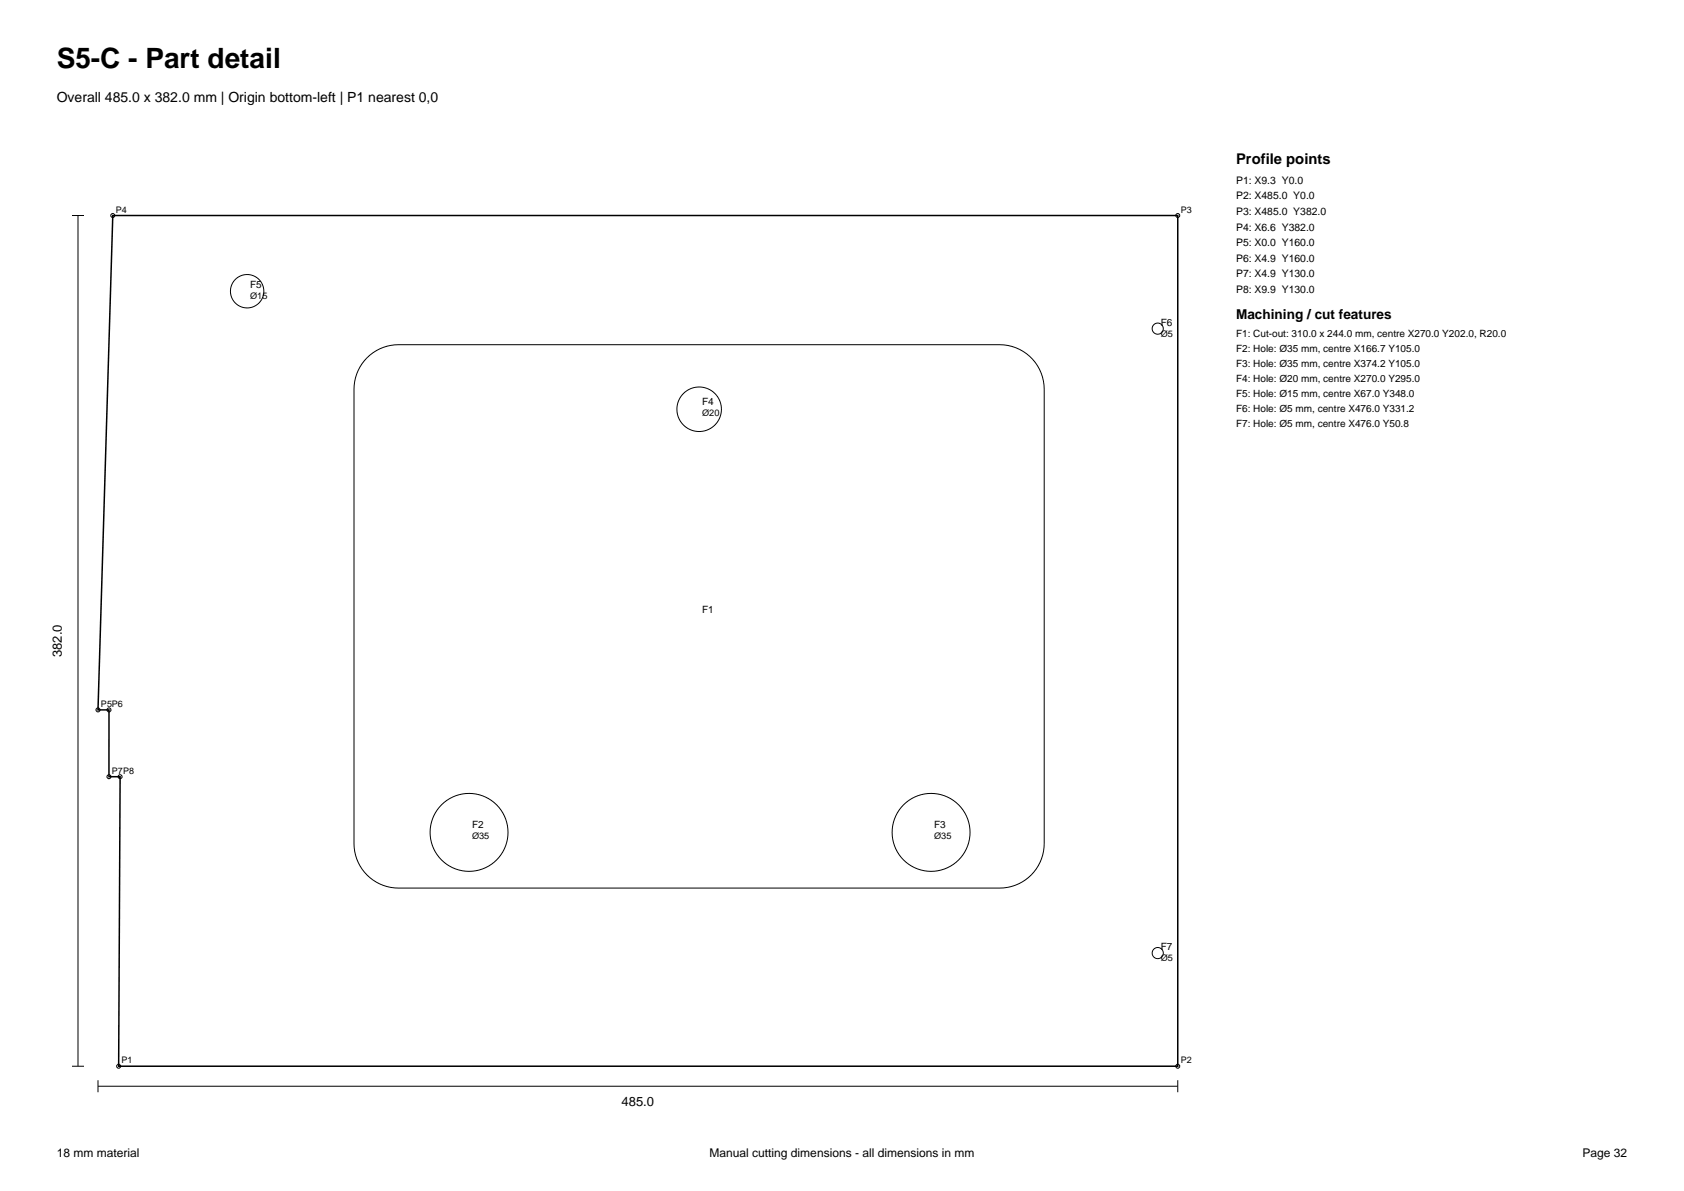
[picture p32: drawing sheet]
<svg xmlns="http://www.w3.org/2000/svg" width="297mm" height="210mm" viewBox="0 0 297 210" stroke-linecap="round" stroke-linejoin="round" font-family="sans-serif">
<defs><g id="words">
<text font-size="4.9" x="10" y="12">S5-C - Part detail</text>
<text font-size="2.6" x="218" y="29">Profile points</text>
<text font-size="2.5" x="10" y="18">Overall 485.0 x 382.0 mm | Origin bottom-left | P1 nearest 0,0</text>
<text font-size="2.4" x="218" y="56.2">Machining / cut features</text>
<g font-size="2.3">
<text x="10.9" y="115.9" transform="rotate(-90 10.9 115.9)">382.0</text>
<text x="109.6" y="195.1">485.0</text>
</g>
<g font-size="2.1">
<text x="10" y="204">18 mm material</text>
<text x="125.2" y="204">Manual cutting dimensions - all dimensions in mm</text>
<text x="279.1" y="204">Page 32</text>
</g>
<g font-size="1.8">
<text x="218" y="32.4">P1: X9.3 Y0.0</text>
<text x="218" y="35.1">P2: X485.0 Y0.0</text>
<text x="218" y="37.9">P3: X485.0 Y382.0</text>
<text x="218" y="40.7">P4: X6.6 Y382.0</text>
<text x="218" y="43.4">P5: X0.0 Y160.0</text>
<text x="218" y="46.1">P6: X4.9 Y160.0</text>
<text x="44.1" y="50.7">F5</text>
<text x="218" y="48.9">P7: X4.9 Y130.0</text>
<text x="218" y="51.7">P8: X9.9 Y130.0</text>
<text x="204.7" y="57.5">F6</text>
<text x="218" y="59.4">F1: Cut-out: 310.0 x 244.0 mm, centre X270.0 Y202.0, R20.0</text>
<text x="218" y="62.1">F2: Hole: Ø35 mm, centre X166.7 Y105.0</text>
<text x="218" y="64.7">F3: Hole: Ø35 mm, centre X374.2 Y105.0</text>
<text x="123.8" y="71.5">F4</text>
<text x="218" y="67.3">F4: Hole: Ø20 mm, centre X270.0 Y295.0</text>
<text x="218" y="70">F5: Hole: Ø15 mm, centre X67.0 Y348.0</text>
<text x="218" y="72.6">F6: Hole: Ø5 mm, centre X476.0 Y331.2</text>
<text x="218" y="75.3">F7: Hole: Ø5 mm, centre X476.0 Y50.8</text>
<text x="123.8" y="108.2">F1</text>
<text x="83.3" y="145.9">F2</text>
<text x="164.7" y="145.9">F3</text>
<text x="204.7" y="167.6">F7</text>
</g>
<g font-size="1.6">
<text x="20.4" y="37.5">P4</text>
<text x="208.2" y="37.5">P3</text>
<text x="44.1" y="52.6">Ø15</text>
<text x="204.7" y="59.4">Ø5</text>
<text x="123.8" y="73.4">Ø20</text>
<text x="17.8" y="124.6">P5P6</text>
<text x="19.7" y="136.4">P7P8</text>
<text x="83.3" y="147.9">Ø35</text>
<text x="164.7" y="147.9">Ø35</text>
<text x="204.7" y="169.5">Ø5</text>
<text x="21.5" y="187.5">P1</text>
<text x="208.2" y="187.5">P2</text>
</g>
</g></defs>
<path d="M19.9 38h187.8v150h-186.8l.3-51h-2v-11.8h-1.9z" fill="none" stroke="#000" stroke-width=".26"/>
<g fill="none" stroke="#000" stroke-width=".18">
<path d="M12.7 38h2.1M13.8 38v150M64.7 63.1a7.9 7.9 0 0 1 5.6-2.3h106a7.9 7.9 0 0 1 7.9 7.8v80.1a7.9 7.9 0 0 1-7.9 7.9h-106a7.9 7.9 0 0 1-7.9-7.9v-80.1a7.9 7.9 0 0 1 2.3-5.5zM12.7 188h2.1M17.3 191.5h190.4M17.3 190.5v2.1M207.7 190.5v2.1"/>
<circle cx="19.9" cy="38" r=".35"/>
<circle cx="207.7" cy="38" r=".35"/>
<circle cx="43.6" cy="51.4" r="2.94"/>
<circle cx="204.2" cy="57.9" r=".98"/>
<circle cx="123.3" cy="72.2" r="3.9"/>
<circle cx="17.3" cy="125.2" r=".35"/>
<circle cx="19.2" cy="137" r=".35"/>
<circle cx="19.2" cy="125.2" r=".35"/>
<circle cx="21.2" cy="137" r=".35"/>
<circle cx="82.7" cy="146.8" r="6.9"/>
<circle cx="164.2" cy="146.8" r="6.9"/>
<circle cx="204.2" cy="168.1" r=".98"/>
<circle cx="20.9" cy="188" r=".35"/>
<circle cx="207.7" cy="188" r=".35"/>
</g>
<use href="#words"/>
</svg>
